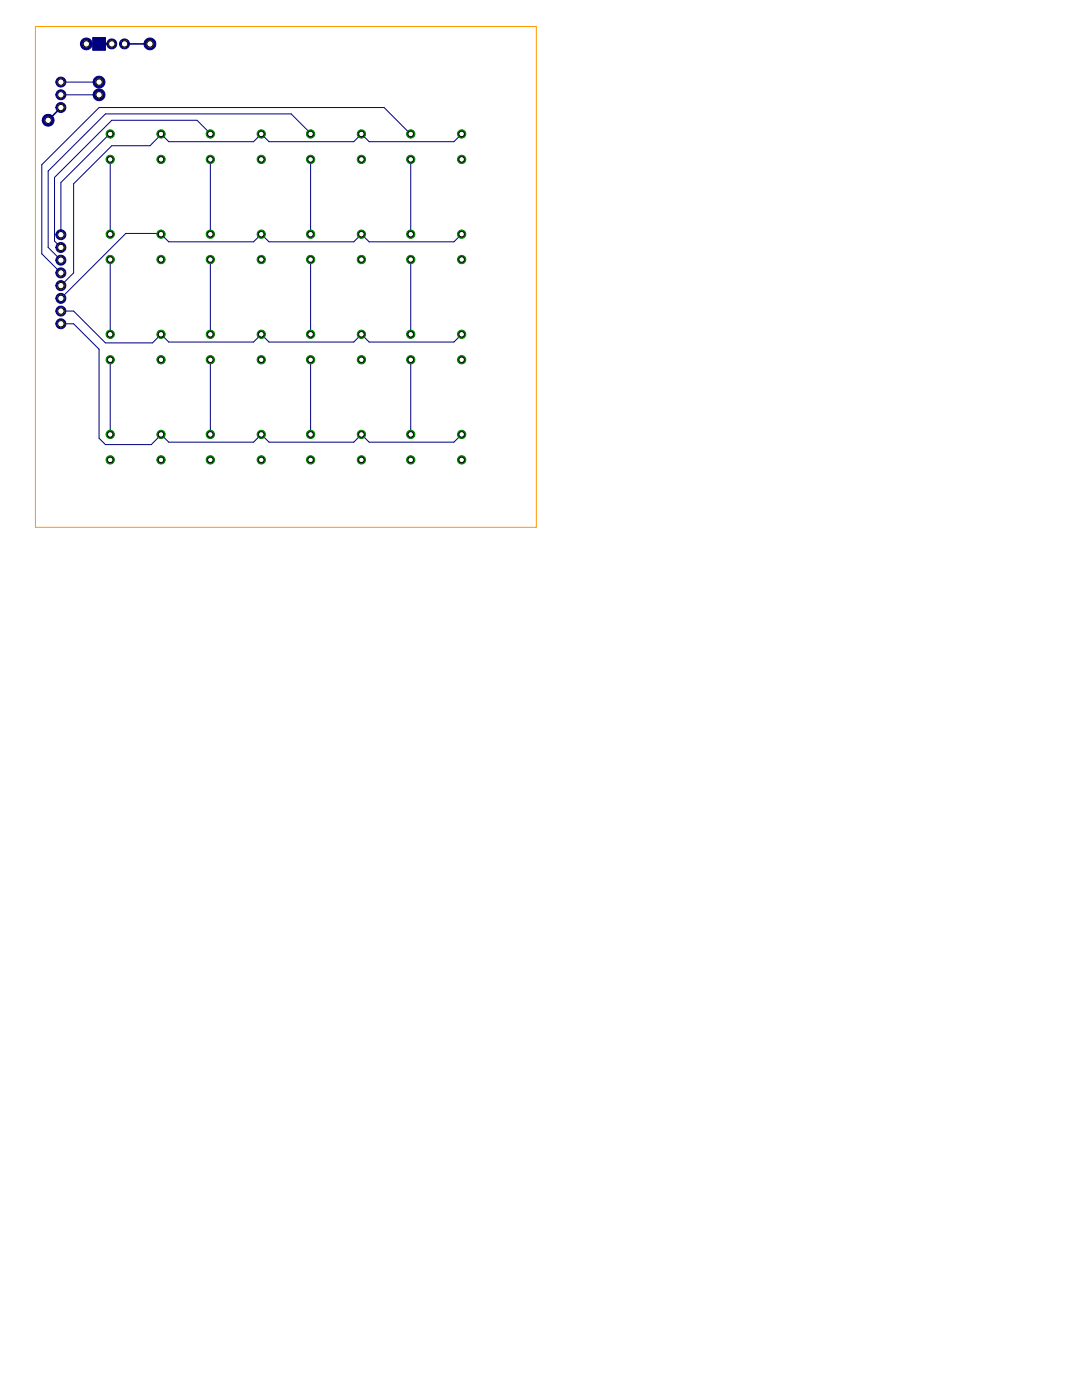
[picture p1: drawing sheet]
<svg xmlns="http://www.w3.org/2000/svg" width="216mm" height="279mm" viewBox="0 0 216 279" stroke-linecap="round" stroke-linejoin="round" font-family="sans-serif">
<g fill="#000080" stroke="#000080" stroke-width=".2">
<path d="M11.3 53.9a1 1 0 0 1 1.7 0 1 1 0 0 1-.5 1.5 1 1 0 0 1-1.3-.9h.3a.61 .61 0 0 1 .9-.6 .61 .61 0 0 1 .1 1.1 .61 .61 0 0 1-.9-.3l-.1-.2h-.3z" fill-rule="evenodd"/>
<path d="M11.3 56.4a1 1 0 0 1 1.7 0 1 1 0 0 1-.5 1.5 1 1 0 0 1-1.3-.9h.3a.61 .61 0 0 1 .9-.5 .61 .61 0 0 1 .1 1 .61 .61 0 0 1-.9-.3l-.1-.2h-.3z" fill-rule="evenodd"/>
<path d="M11.3 58.9a1 1 0 0 1 1.7 0 1 1 0 0 1-.5 1.6 1 1 0 0 1-1.3-1h.3a.61 .61 0 0 1 .9-.5 .61 .61 0 0 1 .1 1 .61 .61 0 0 1-.9-.3l-.1-.2h-.3z" fill-rule="evenodd"/>
<path d="M11.6 51.1a1 1 0 0 1 1.5 .4 1 1 0 0 1-.7 1.4 1 1 0 0 1-1.2-1h.3a.61 .61 0 0 1 .9-.5 .61 .61 0 0 1 .1 1 .61 .61 0 0 1-.9-.3l-.1-.2h-.3z" fill-rule="evenodd"/>
<path d="M11.6 48.6a1 1 0 0 1 1.5 .4 1 1 0 0 1-.7 1.4 1 1 0 0 1-1.2-1h.3a.61 .61 0 0 1 .9-.5 .61 .61 0 0 1 .1 1 .61 .61 0 0 1-.9-.3l-.1-.2h-.3z" fill-rule="evenodd"/>
<path d="M11.6 46a1 1 0 0 1 1.5 .4 1 1 0 0 1-.7 1.4 1 1 0 0 1-1.2-1h.3a.61 .61 0 0 1 .9-.5 .61 .61 0 0 1 .1 1 .61 .61 0 0 1-.9-.3l-.1-.2h-.3z" fill-rule="evenodd"/>
<path d="M11.3 64a1 1 0 0 1 1.7 0 1 1 0 0 1-.5 1.6 1 1 0 0 1-1.3-1h.3a.61 .61 0 0 1 .9-.5 .61 .61 0 0 1 .1 1 .61 .61 0 0 1-.9-.3l-.1-.2h-.3z" fill-rule="evenodd"/>
<path d="M11.3 61.5a1 1 0 0 1 1.7 0 1 1 0 0 1-.5 1.5 1 1 0 0 1-1.3-.9h.3a.61 .61 0 0 1 .9-.5 .61 .61 0 0 1 .1 1 .61 .61 0 0 1-.9-.3l-.1-.2h-.3z" fill-rule="evenodd"/>
<path d="M21.5 8.2a.99 .99 0 0 1 1.6 0 .99 .99 0 0 1-.5 1.5 .99 .99 0 0 1-1.3-.9h.4a.61 .61 0 0 1 .9-.6 .61 .61 0 0 1 .1 1.1 .61 .61 0 0 1-1-.3v-.2h-.4z" fill-rule="evenodd"/>
<path d="M24 8.2a.99 .99 0 0 1 1.6 0 .99 .99 0 0 1-.4 1.5 .99 .99 0 0 1-1.3-.9h.3a.61 .61 0 0 1 .9-.6 .61 .61 0 0 1 .1 1.1 .61 .61 0 0 1-.9-.3l-.1-.2h-.3z" fill-rule="evenodd"/>
<path d="M11.3 15.8a1 1 0 0 1 1.7 0 1 1 0 0 1-.5 1.5 1 1 0 0 1-1.3-.9h.3a.61 .61 0 0 1 .9-.5 .61 .61 0 0 1 .1 1 .61 .61 0 0 1-.9-.3l-.1-.2h-.3z" fill-rule="evenodd"/>
<path d="M11.3 18.3a1 1 0 0 1 1.7 0 1 1 0 0 1-.5 1.6 1 1 0 0 1-1.3-1h.3a.61 .61 0 0 1 .9-.5 .61 .61 0 0 1 .1 1 .61 .61 0 0 1-.9-.3l-.1-.2h-.3z" fill-rule="evenodd"/>
<path d="M11.3 20.9a1 1 0 0 1 1.7 0 1 1 0 0 1-.5 1.5 1 1 0 0 1-1.3-.9h.3a.61 .61 0 0 1 .9-.6 .61 .61 0 0 1 .1 1.1 .61 .61 0 0 1-.9-.3l-.1-.2h-.3z" fill-rule="evenodd"/>
<path d="M16.3 8.1a1.18 1.18 0 0 1 1.9 0 1.18 1.18 0 0 1-.6 1.8 1.18 1.18 0 0 1-1.6-1.1h.8a.42 .42 0 0 1 .6-.4 .42 .42 0 0 1 .1 .7 .42 .42 0 0 1-.7-.2v-.1h-.8z" fill-rule="evenodd"/>
<path d="M29 8.1a1.19 1.19 0 0 1 1.9-.1 1.19 1.19 0 0 1-.6 1.9 1.19 1.19 0 0 1-1.6-1.1h.8a.41 .41 0 0 1 .6-.4 .41 .41 0 0 1 .1 .7 .41 .41 0 0 1-.7-.2v-.1h-.8z" fill-rule="evenodd"/>
<path d="M18.8 15.7a1.19 1.19 0 0 1 1.9-.1 1.19 1.19 0 0 1-.5 1.9 1.19 1.19 0 0 1-1.6-1.1h.7a.42 .42 0 0 1 .6-.4 .42 .42 0 0 1 .2 .7 .42 .42 0 0 1-.7-.2l-.1-.1h-.7z" fill-rule="evenodd"/>
<path d="M18.8 18.2a1.19 1.19 0 0 1 1.9 0 1.19 1.19 0 0 1-.5 1.8 1.19 1.19 0 0 1-1.6-1.1h.7a.42 .42 0 0 1 .6-.4 .42 .42 0 0 1 .2 .7 .42 .42 0 0 1-.7-.2l-.1-.1h-.7z" fill-rule="evenodd"/>
<path d="M8.9 23a1.18 1.18 0 0 1 1.8 .5 1.18 1.18 0 0 1-.8 1.6 1.18 1.18 0 0 1-1.5-1.1h.8a.42 .42 0 0 1 .6-.4 .42 .42 0 0 1 .1 .7 .42 .42 0 0 1-.7-.2v-.1h-.8l.1-.4z" fill-rule="evenodd"/>
</g>
<path d="M18.5 7.5h2.5v2.5h-2.5z" fill="#000080" stroke="#000080" stroke-width=".2"/>
<path d="M17.2 8.8h5.1M24.8 8.8h5.1M12.1 21.5l-2.5 2.5" fill="none" stroke="#000080" stroke-width=".32"/>
<g fill="none" stroke="#000080" stroke-width=".2">
<path d="M12.1 18.9h7.7M12.1 16.4h7.7M21.8 26.8l-9.7 9.6v10.4M22 31.8v14.9M32.1 26.7l1.6 1.6h16.9l1.5-1.6 1.6 1.6h16.9l1.5-1.6 1.6 1.6h16.9l1.5-1.6M32.2 26.8l-2.3 2.3h-7.6l-7.6 7.6v17.8l-2.6 2.5M42 31.8v14.9M42.1 26.8l-2.8-2.8h-17l-11.4 11.4v12.7l1.2 1.3M61.9 26.5l-3.8-3.8h-37.1l-11.4 11.4v15.3l2.5 2.5M62 31.8v14.9M82 31.8v14.9M82 26.8l-5.4-5.3h-56.8l-11.5 11.4v17.8l3.8 3.8"/>
<path d="M22 51.8v14.9M32.1 46.7l1.6 1.6h16.9l1.5-1.6 1.6 1.6h16.9l1.5-1.6 1.6 1.6h16.9l1.5-1.6M32.2 46.6h-7.1l-13 12.9M42 51.8v14.9M62 51.8v14.9M82 51.8v14.9M12.1 62.1h2.6l6.3 6.3h9.4l1.8-1.7M12.1 64.6h2.6l5.1 5.1v17.8l1.2 1.2h9.2l2-2M22 71.8v14.9M32.1 66.7l1.6 1.6h16.9l1.5-1.6 1.6 1.6h16.9l1.5-1.6 1.6 1.6h16.9l1.5-1.6M42 71.8v14.9M62 71.8v14.9"/>
<path d="M82 71.8v14.9M32.1 86.7l1.6 1.5h16.9l1.5-1.5 1.6 1.5h16.9l1.5-1.5 1.6 1.5h16.9l1.5-1.5"/>
</g>
<circle cx="22" cy="26.7" r=".83" fill="#008000" stroke="#008000" stroke-width=".2"/>
<circle cx="22" cy="26.7" r=".55" fill="#fff" stroke="#000" stroke-width=".2"/>
<circle cx="22" cy="31.8" r=".83" fill="#008000" stroke="#008000" stroke-width=".2"/>
<circle cx="22" cy="31.8" r=".55" fill="#fff" stroke="#000" stroke-width=".2"/>
<circle cx="32.1" cy="31.8" r=".83" fill="#008000" stroke="#008000" stroke-width=".2"/>
<circle cx="32.1" cy="31.8" r=".55" fill="#fff" stroke="#000" stroke-width=".2"/>
<circle cx="32.1" cy="26.7" r=".83" fill="#008000" stroke="#008000" stroke-width=".2"/>
<circle cx="32.1" cy="26.7" r=".55" fill="#fff" stroke="#000" stroke-width=".2"/>
<circle cx="42" cy="26.7" r=".83" fill="#008000" stroke="#008000" stroke-width=".2"/>
<circle cx="42" cy="26.7" r=".55" fill="#fff" stroke="#000" stroke-width=".2"/>
<circle cx="42" cy="31.8" r=".83" fill="#008000" stroke="#008000" stroke-width=".2"/>
<circle cx="42" cy="31.8" r=".55" fill="#fff" stroke="#000" stroke-width=".2"/>
<circle cx="52.1" cy="31.8" r=".83" fill="#008000" stroke="#008000" stroke-width=".2"/>
<circle cx="52.1" cy="31.8" r=".55" fill="#fff" stroke="#000" stroke-width=".2"/>
<circle cx="52.1" cy="26.7" r=".83" fill="#008000" stroke="#008000" stroke-width=".2"/>
<circle cx="52.1" cy="26.7" r=".55" fill="#fff" stroke="#000" stroke-width=".2"/>
<circle cx="62" cy="26.7" r=".83" fill="#008000" stroke="#008000" stroke-width=".2"/>
<circle cx="62" cy="26.7" r=".55" fill="#fff" stroke="#000" stroke-width=".2"/>
<circle cx="62" cy="31.8" r=".83" fill="#008000" stroke="#008000" stroke-width=".2"/>
<circle cx="62" cy="31.8" r=".55" fill="#fff" stroke="#000" stroke-width=".2"/>
<circle cx="72.1" cy="31.8" r=".83" fill="#008000" stroke="#008000" stroke-width=".2"/>
<circle cx="72.1" cy="31.8" r=".55" fill="#fff" stroke="#000" stroke-width=".2"/>
<circle cx="72.1" cy="26.7" r=".83" fill="#008000" stroke="#008000" stroke-width=".2"/>
<circle cx="72.1" cy="26.7" r=".55" fill="#fff" stroke="#000" stroke-width=".2"/>
<circle cx="82" cy="26.7" r=".83" fill="#008000" stroke="#008000" stroke-width=".2"/>
<circle cx="82" cy="26.7" r=".55" fill="#fff" stroke="#000" stroke-width=".2"/>
<circle cx="82" cy="31.8" r=".83" fill="#008000" stroke="#008000" stroke-width=".2"/>
<circle cx="82" cy="31.8" r=".55" fill="#fff" stroke="#000" stroke-width=".2"/>
<circle cx="92.1" cy="31.8" r=".83" fill="#008000" stroke="#008000" stroke-width=".2"/>
<circle cx="92.1" cy="31.8" r=".55" fill="#fff" stroke="#000" stroke-width=".2"/>
<circle cx="92.1" cy="26.7" r=".83" fill="#008000" stroke="#008000" stroke-width=".2"/>
<circle cx="92.1" cy="26.7" r=".55" fill="#fff" stroke="#000" stroke-width=".2"/>
<circle cx="22" cy="46.7" r=".83" fill="#008000" stroke="#008000" stroke-width=".2"/>
<circle cx="22" cy="46.7" r=".55" fill="#fff" stroke="#000" stroke-width=".2"/>
<circle cx="22" cy="51.8" r=".83" fill="#008000" stroke="#008000" stroke-width=".2"/>
<circle cx="22" cy="51.8" r=".55" fill="#fff" stroke="#000" stroke-width=".2"/>
<circle cx="32.1" cy="51.8" r=".83" fill="#008000" stroke="#008000" stroke-width=".2"/>
<circle cx="32.1" cy="51.8" r=".55" fill="#fff" stroke="#000" stroke-width=".2"/>
<circle cx="32.1" cy="46.7" r=".83" fill="#008000" stroke="#008000" stroke-width=".2"/>
<circle cx="32.1" cy="46.7" r=".55" fill="#fff" stroke="#000" stroke-width=".2"/>
<circle cx="42" cy="46.7" r=".83" fill="#008000" stroke="#008000" stroke-width=".2"/>
<circle cx="42" cy="46.7" r=".55" fill="#fff" stroke="#000" stroke-width=".2"/>
<circle cx="42" cy="51.8" r=".83" fill="#008000" stroke="#008000" stroke-width=".2"/>
<circle cx="42" cy="51.8" r=".55" fill="#fff" stroke="#000" stroke-width=".2"/>
<circle cx="52.1" cy="51.8" r=".83" fill="#008000" stroke="#008000" stroke-width=".2"/>
<circle cx="52.1" cy="51.8" r=".55" fill="#fff" stroke="#000" stroke-width=".2"/>
<circle cx="52.1" cy="46.7" r=".83" fill="#008000" stroke="#008000" stroke-width=".2"/>
<circle cx="52.1" cy="46.7" r=".55" fill="#fff" stroke="#000" stroke-width=".2"/>
<circle cx="62" cy="46.7" r=".83" fill="#008000" stroke="#008000" stroke-width=".2"/>
<circle cx="62" cy="46.7" r=".55" fill="#fff" stroke="#000" stroke-width=".2"/>
<circle cx="62" cy="51.8" r=".83" fill="#008000" stroke="#008000" stroke-width=".2"/>
<circle cx="62" cy="51.8" r=".55" fill="#fff" stroke="#000" stroke-width=".2"/>
<circle cx="72.1" cy="51.8" r=".83" fill="#008000" stroke="#008000" stroke-width=".2"/>
<circle cx="72.1" cy="51.8" r=".55" fill="#fff" stroke="#000" stroke-width=".2"/>
<circle cx="72.1" cy="46.7" r=".83" fill="#008000" stroke="#008000" stroke-width=".2"/>
<circle cx="72.1" cy="46.7" r=".55" fill="#fff" stroke="#000" stroke-width=".2"/>
<circle cx="82" cy="46.7" r=".83" fill="#008000" stroke="#008000" stroke-width=".2"/>
<circle cx="82" cy="46.7" r=".55" fill="#fff" stroke="#000" stroke-width=".2"/>
<circle cx="82" cy="51.8" r=".83" fill="#008000" stroke="#008000" stroke-width=".2"/>
<circle cx="82" cy="51.8" r=".55" fill="#fff" stroke="#000" stroke-width=".2"/>
<circle cx="92.1" cy="51.8" r=".83" fill="#008000" stroke="#008000" stroke-width=".2"/>
<circle cx="92.1" cy="51.8" r=".55" fill="#fff" stroke="#000" stroke-width=".2"/>
<circle cx="92.1" cy="46.7" r=".83" fill="#008000" stroke="#008000" stroke-width=".2"/>
<circle cx="92.1" cy="46.7" r=".55" fill="#fff" stroke="#000" stroke-width=".2"/>
<circle cx="22" cy="66.7" r=".83" fill="#008000" stroke="#008000" stroke-width=".2"/>
<circle cx="22" cy="66.7" r=".55" fill="#fff" stroke="#000" stroke-width=".2"/>
<circle cx="22" cy="71.8" r=".83" fill="#008000" stroke="#008000" stroke-width=".2"/>
<circle cx="22" cy="71.8" r=".55" fill="#fff" stroke="#000" stroke-width=".2"/>
<circle cx="32.1" cy="71.8" r=".83" fill="#008000" stroke="#008000" stroke-width=".2"/>
<circle cx="32.1" cy="71.8" r=".55" fill="#fff" stroke="#000" stroke-width=".2"/>
<circle cx="32.1" cy="66.7" r=".83" fill="#008000" stroke="#008000" stroke-width=".2"/>
<circle cx="32.1" cy="66.7" r=".55" fill="#fff" stroke="#000" stroke-width=".2"/>
<circle cx="42" cy="66.7" r=".83" fill="#008000" stroke="#008000" stroke-width=".2"/>
<circle cx="42" cy="66.7" r=".55" fill="#fff" stroke="#000" stroke-width=".2"/>
<circle cx="42" cy="71.8" r=".83" fill="#008000" stroke="#008000" stroke-width=".2"/>
<circle cx="42" cy="71.8" r=".55" fill="#fff" stroke="#000" stroke-width=".2"/>
<circle cx="52.1" cy="71.8" r=".83" fill="#008000" stroke="#008000" stroke-width=".2"/>
<circle cx="52.1" cy="71.8" r=".55" fill="#fff" stroke="#000" stroke-width=".2"/>
<circle cx="52.1" cy="66.7" r=".83" fill="#008000" stroke="#008000" stroke-width=".2"/>
<circle cx="52.1" cy="66.7" r=".55" fill="#fff" stroke="#000" stroke-width=".2"/>
<circle cx="62" cy="66.7" r=".83" fill="#008000" stroke="#008000" stroke-width=".2"/>
<circle cx="62" cy="66.7" r=".55" fill="#fff" stroke="#000" stroke-width=".2"/>
<circle cx="62" cy="71.8" r=".83" fill="#008000" stroke="#008000" stroke-width=".2"/>
<circle cx="62" cy="71.8" r=".55" fill="#fff" stroke="#000" stroke-width=".2"/>
<circle cx="72.1" cy="71.8" r=".83" fill="#008000" stroke="#008000" stroke-width=".2"/>
<circle cx="72.1" cy="71.8" r=".55" fill="#fff" stroke="#000" stroke-width=".2"/>
<circle cx="72.1" cy="66.7" r=".83" fill="#008000" stroke="#008000" stroke-width=".2"/>
<circle cx="72.1" cy="66.7" r=".55" fill="#fff" stroke="#000" stroke-width=".2"/>
<circle cx="82" cy="66.7" r=".83" fill="#008000" stroke="#008000" stroke-width=".2"/>
<circle cx="82" cy="66.7" r=".55" fill="#fff" stroke="#000" stroke-width=".2"/>
<circle cx="82" cy="71.8" r=".83" fill="#008000" stroke="#008000" stroke-width=".2"/>
<circle cx="82" cy="71.8" r=".55" fill="#fff" stroke="#000" stroke-width=".2"/>
<circle cx="92.1" cy="71.8" r=".83" fill="#008000" stroke="#008000" stroke-width=".2"/>
<circle cx="92.1" cy="71.8" r=".55" fill="#fff" stroke="#000" stroke-width=".2"/>
<circle cx="92.1" cy="66.7" r=".83" fill="#008000" stroke="#008000" stroke-width=".2"/>
<circle cx="92.1" cy="66.7" r=".55" fill="#fff" stroke="#000" stroke-width=".2"/>
<circle cx="22" cy="86.7" r=".83" fill="#008000" stroke="#008000" stroke-width=".2"/>
<circle cx="22" cy="86.7" r=".55" fill="#fff" stroke="#000" stroke-width=".2"/>
<circle cx="22" cy="91.8" r=".83" fill="#008000" stroke="#008000" stroke-width=".2"/>
<circle cx="22" cy="91.8" r=".55" fill="#fff" stroke="#000" stroke-width=".2"/>
<circle cx="32.1" cy="91.8" r=".83" fill="#008000" stroke="#008000" stroke-width=".2"/>
<circle cx="32.1" cy="91.8" r=".55" fill="#fff" stroke="#000" stroke-width=".2"/>
<circle cx="32.1" cy="86.7" r=".83" fill="#008000" stroke="#008000" stroke-width=".2"/>
<circle cx="32.1" cy="86.7" r=".55" fill="#fff" stroke="#000" stroke-width=".2"/>
<circle cx="42" cy="86.7" r=".83" fill="#008000" stroke="#008000" stroke-width=".2"/>
<circle cx="42" cy="86.7" r=".55" fill="#fff" stroke="#000" stroke-width=".2"/>
<circle cx="42" cy="91.8" r=".83" fill="#008000" stroke="#008000" stroke-width=".2"/>
<circle cx="42" cy="91.8" r=".55" fill="#fff" stroke="#000" stroke-width=".2"/>
<circle cx="52.1" cy="91.8" r=".83" fill="#008000" stroke="#008000" stroke-width=".2"/>
<circle cx="52.1" cy="91.8" r=".55" fill="#fff" stroke="#000" stroke-width=".2"/>
<circle cx="52.1" cy="86.7" r=".83" fill="#008000" stroke="#008000" stroke-width=".2"/>
<circle cx="52.1" cy="86.7" r=".55" fill="#fff" stroke="#000" stroke-width=".2"/>
<circle cx="62" cy="86.7" r=".83" fill="#008000" stroke="#008000" stroke-width=".2"/>
<circle cx="62" cy="86.7" r=".55" fill="#fff" stroke="#000" stroke-width=".2"/>
<circle cx="62" cy="91.8" r=".83" fill="#008000" stroke="#008000" stroke-width=".2"/>
<circle cx="62" cy="91.8" r=".55" fill="#fff" stroke="#000" stroke-width=".2"/>
<circle cx="72.1" cy="91.8" r=".83" fill="#008000" stroke="#008000" stroke-width=".2"/>
<circle cx="72.1" cy="91.8" r=".55" fill="#fff" stroke="#000" stroke-width=".2"/>
<circle cx="72.1" cy="86.7" r=".83" fill="#008000" stroke="#008000" stroke-width=".2"/>
<circle cx="72.1" cy="86.7" r=".55" fill="#fff" stroke="#000" stroke-width=".2"/>
<circle cx="82" cy="86.7" r=".83" fill="#008000" stroke="#008000" stroke-width=".2"/>
<circle cx="82" cy="86.7" r=".55" fill="#fff" stroke="#000" stroke-width=".2"/>
<circle cx="82" cy="91.8" r=".83" fill="#008000" stroke="#008000" stroke-width=".2"/>
<circle cx="82" cy="91.8" r=".55" fill="#fff" stroke="#000" stroke-width=".2"/>
<circle cx="92.1" cy="91.8" r=".83" fill="#008000" stroke="#008000" stroke-width=".2"/>
<circle cx="92.1" cy="91.8" r=".55" fill="#fff" stroke="#000" stroke-width=".2"/>
<circle cx="92.1" cy="86.7" r=".83" fill="#008000" stroke="#008000" stroke-width=".2"/>
<circle cx="92.1" cy="86.7" r=".55" fill="#fff" stroke="#000" stroke-width=".2"/>
<circle cx="29.9" cy="8.8" r=".38" fill="#008000" stroke="#008000" stroke-width=".2"/>
<circle cx="29.9" cy="8.8" r=".17" fill="#fff" stroke="#000" stroke-width=".2"/>
<circle cx="9.6" cy="24" r=".38" fill="#008000" stroke="#008000" stroke-width=".2"/>
<circle cx="9.6" cy="24" r=".17" fill="#fff" stroke="#000" stroke-width=".2"/>
<circle cx="17.2" cy="8.8" r=".38" fill="#008000" stroke="#008000" stroke-width=".2"/>
<circle cx="17.2" cy="8.8" r=".17" fill="#fff" stroke="#000" stroke-width=".2"/>
<circle cx="19.8" cy="18.9" r=".38" fill="#008000" stroke="#008000" stroke-width=".2"/>
<circle cx="19.8" cy="18.9" r=".17" fill="#fff" stroke="#000" stroke-width=".2"/>
<circle cx="19.8" cy="16.4" r=".38" fill="#008000" stroke="#008000" stroke-width=".2"/>
<circle cx="19.8" cy="16.4" r=".17" fill="#fff" stroke="#000" stroke-width=".2"/>
<g fill="none" stroke="#f90" stroke-width=".2">
<path d="M7.1 5.3h99.9v99.9h-99.9z"/>
<circle cx="12.1" cy="54.5" r=".64"/>
</g>
<circle cx="12.1" cy="54.5" r=".64" fill="#fff" stroke="#000" stroke-width=".2"/>
<circle cx="12.1" cy="57" r=".64" fill="none" stroke="#f90" stroke-width=".2"/>
<circle cx="12.1" cy="57" r=".64" fill="#fff" stroke="#000" stroke-width=".2"/>
<circle cx="12.1" cy="59.5" r=".64" fill="none" stroke="#f90" stroke-width=".2"/>
<circle cx="12.1" cy="59.5" r=".64" fill="#fff" stroke="#000" stroke-width=".2"/>
<circle cx="12.1" cy="51.9" r=".64" fill="none" stroke="#f90" stroke-width=".2"/>
<circle cx="12.1" cy="51.9" r=".64" fill="#fff" stroke="#000" stroke-width=".2"/>
<circle cx="12.1" cy="49.4" r=".64" fill="none" stroke="#f90" stroke-width=".2"/>
<circle cx="12.1" cy="49.4" r=".64" fill="#fff" stroke="#000" stroke-width=".2"/>
<circle cx="12.1" cy="46.8" r=".64" fill="none" stroke="#f90" stroke-width=".2"/>
<circle cx="12.1" cy="46.8" r=".64" fill="#fff" stroke="#000" stroke-width=".2"/>
<circle cx="12.1" cy="64.6" r=".64" fill="none" stroke="#f90" stroke-width=".2"/>
<circle cx="12.1" cy="64.6" r=".64" fill="#fff" stroke="#000" stroke-width=".2"/>
<circle cx="12.1" cy="62.1" r=".64" fill="none" stroke="#f90" stroke-width=".2"/>
<circle cx="12.1" cy="62.1" r=".64" fill="#fff" stroke="#000" stroke-width=".2"/>
<circle cx="22.3" cy="8.8" r=".64" fill="none" stroke="#f90" stroke-width=".2"/>
<circle cx="22.3" cy="8.8" r=".64" fill="#fff" stroke="#000" stroke-width=".2"/>
<circle cx="24.8" cy="8.8" r=".64" fill="none" stroke="#f90" stroke-width=".2"/>
<circle cx="24.8" cy="8.8" r=".64" fill="#fff" stroke="#000" stroke-width=".2"/>
<circle cx="12.1" cy="16.4" r=".64" fill="none" stroke="#f90" stroke-width=".2"/>
<circle cx="12.1" cy="16.4" r=".64" fill="#fff" stroke="#000" stroke-width=".2"/>
<circle cx="12.1" cy="18.9" r=".64" fill="none" stroke="#f90" stroke-width=".2"/>
<circle cx="12.1" cy="18.9" r=".64" fill="#fff" stroke="#000" stroke-width=".2"/>
<circle cx="12.1" cy="21.5" r=".64" fill="none" stroke="#f90" stroke-width=".2"/>
<circle cx="12.1" cy="21.5" r=".64" fill="#fff" stroke="#000" stroke-width=".2"/>
<circle cx="17.2" cy="8.8" r=".64" fill="none" stroke="#f90" stroke-width=".2"/>
<circle cx="17.2" cy="8.8" r=".64" fill="#fff" stroke="#000" stroke-width=".2"/>
<circle cx="29.9" cy="8.8" r=".64" fill="none" stroke="#f90" stroke-width=".2"/>
<circle cx="29.9" cy="8.8" r=".64" fill="#fff" stroke="#000" stroke-width=".2"/>
<circle cx="19.8" cy="16.4" r=".64" fill="none" stroke="#f90" stroke-width=".2"/>
<circle cx="19.8" cy="16.4" r=".64" fill="#fff" stroke="#000" stroke-width=".2"/>
<circle cx="19.8" cy="18.9" r=".64" fill="none" stroke="#f90" stroke-width=".2"/>
<circle cx="19.8" cy="18.9" r=".64" fill="#fff" stroke="#000" stroke-width=".2"/>
<circle cx="9.6" cy="24" r=".64" fill="none" stroke="#f90" stroke-width=".2"/>
<circle cx="9.6" cy="24" r=".64" fill="#fff" stroke="#000" stroke-width=".2"/>
</svg>
